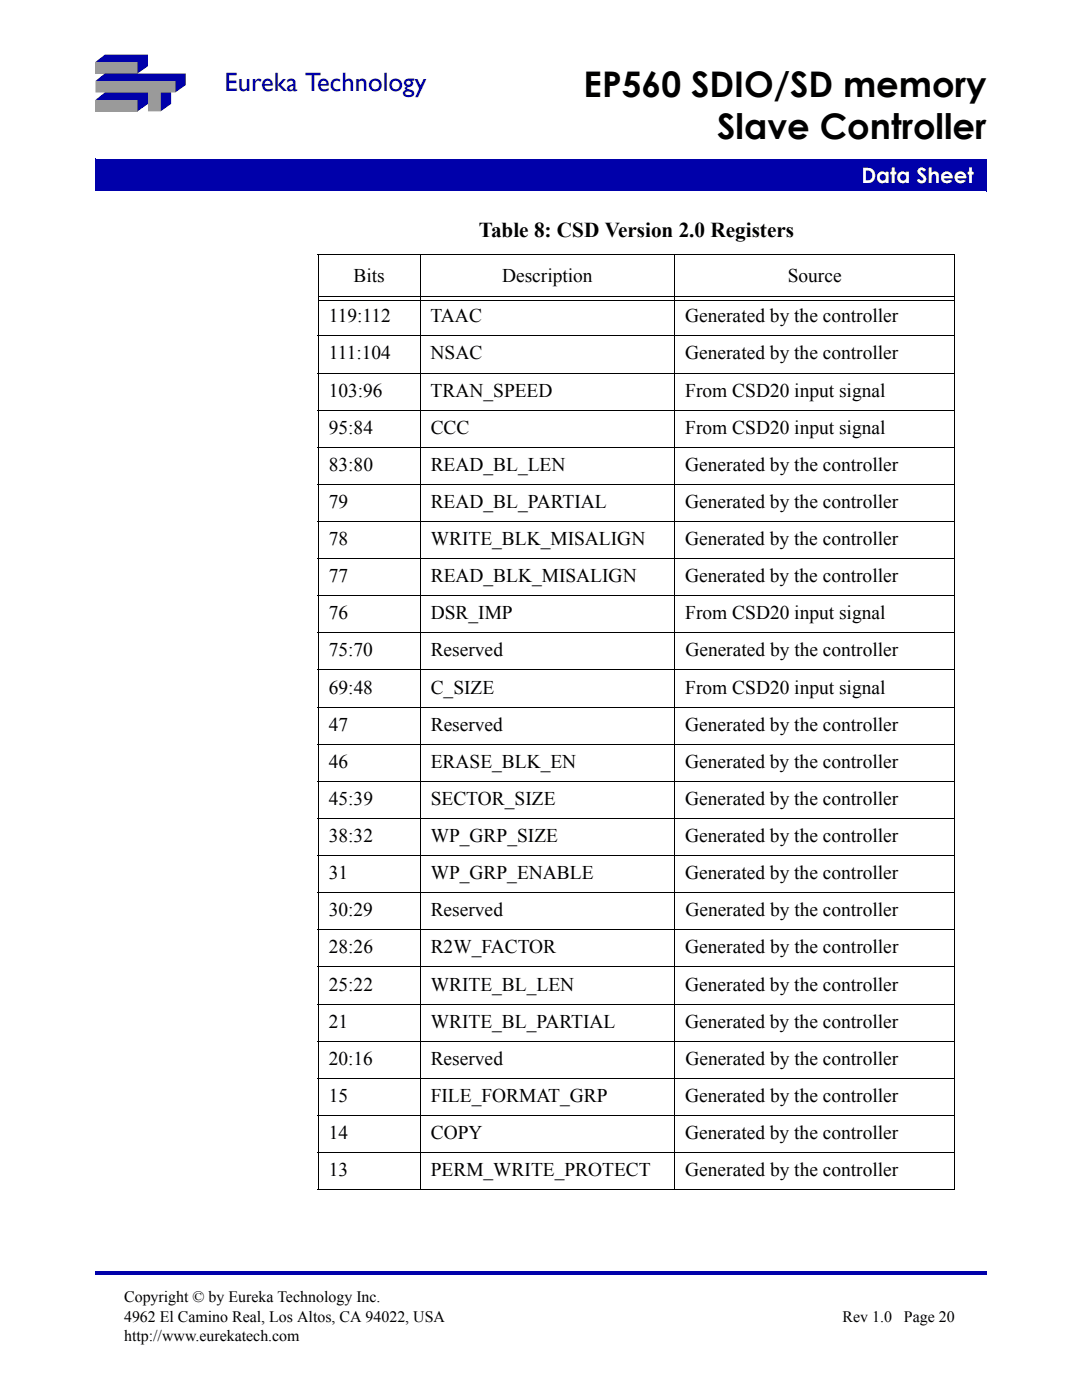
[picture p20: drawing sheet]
<svg xmlns="http://www.w3.org/2000/svg" width="216mm" height="279mm" viewBox="0 0 216 279" stroke-linecap="round" stroke-linejoin="round" font-family="sans-serif">
<defs><g id="words">
<g font-size="7">
<text x="116.5" y="19.3">EP560 SDIO/SD memory</text>
<text x="143.1" y="27.8">Slave Controller</text>
</g>
<text font-size="5.3" fill="#00a" x="44.8" y="18.2">Eureka Technology</text>
<text font-size="4.2" fill="#fff" x="171.9" y="36.5">Data Sheet</text>
<text font-size="4.2" x="95.5" y="47.3">Table 8: CSD Version 2.0 Registers</text>
<g font-size="3.9">
<text x="70.5" y="56.2">Bits</text>
<text x="100.2" y="56.2">Description</text>
<text x="157.2" y="56.2">Source</text>
<text x="65.6" y="64.3">119:112</text>
<text x="85.9" y="64.3">TAAC</text>
<text x="136.7" y="64.3">Generated by the controller</text>
<text x="65.6" y="71.7">111:104</text>
<text x="85.9" y="71.7">NSAC</text>
<text x="136.7" y="71.7">Generated by the controller</text>
<text x="65.6" y="79.1">103:96</text>
<text x="85.9" y="79.1">TRAN_SPEED</text>
<text x="136.7" y="79.1">From CSD20 input signal</text>
<text x="65.6" y="86.6">95:84</text>
<text x="85.9" y="86.6">CCC</text>
<text x="136.7" y="86.6">From CSD20 input signal</text>
<text x="65.6" y="94">83:80</text>
<text x="85.9" y="94">READ_BL_LEN</text>
<text x="136.7" y="94">Generated by the controller</text>
<text x="65.6" y="101.4">79</text>
<text x="85.9" y="101.4">READ_BL_PARTIAL</text>
<text x="136.7" y="101.4">Generated by the controller</text>
<text x="65.6" y="108.8">78</text>
<text x="85.9" y="108.8">WRITE_BLK_MISALIGN</text>
<text x="136.7" y="108.8">Generated by the controller</text>
<text x="65.6" y="116.2">77</text>
<text x="85.9" y="116.2">READ_BLK_MISALIGN</text>
<text x="136.7" y="116.2">Generated by the controller</text>
<text x="65.6" y="123.6">76</text>
<text x="85.9" y="123.6">DSR_IMP</text>
<text x="136.7" y="123.6">From CSD20 input signal</text>
<text x="65.6" y="131">75:70</text>
<text x="85.9" y="131">Reserved</text>
<text x="136.8" y="131">Generated by the controller</text>
<text x="65.6" y="138.4">69:48</text>
<text x="85.9" y="138.4">C_SIZE</text>
<text x="136.7" y="138.4">From CSD20 input signal</text>
<text x="65.6" y="145.8">47</text>
<text x="85.9" y="145.8">Reserved</text>
<text x="136.7" y="145.8">Generated by the controller</text>
<text x="65.6" y="153.2">46</text>
<text x="85.9" y="153.2">ERASE_BLK_EN</text>
<text x="136.7" y="153.2">Generated by the controller</text>
<text x="65.6" y="160.6">45:39</text>
<text x="85.9" y="160.6">SECTOR_SIZE</text>
<text x="136.7" y="160.6">Generated by the controller</text>
<text x="65.6" y="168">38:32</text>
<text x="85.9" y="168">WP_GRP_SIZE</text>
<text x="136.7" y="168">Generated by the controller</text>
<text x="65.6" y="175.5">31</text>
<text x="85.9" y="175.5">WP_GRP_ENABLE</text>
<text x="136.7" y="175.5">Generated by the controller</text>
<text x="65.6" y="182.9">30:29</text>
<text x="85.9" y="182.9">Reserved</text>
<text x="136.8" y="182.9">Generated by the controller</text>
<text x="65.6" y="190.3">28:26</text>
<text x="85.9" y="190.3">R2W_FACTOR</text>
<text x="136.7" y="190.3">Generated by the controller</text>
<text x="65.6" y="197.7">25:22</text>
<text x="85.9" y="197.7">WRITE_BL_LEN</text>
<text x="136.7" y="197.7">Generated by the controller</text>
<text x="65.6" y="205.1">21</text>
<text x="85.9" y="205.1">WRITE_BL_PARTIAL</text>
<text x="136.7" y="205.1">Generated by the controller</text>
<text x="65.6" y="212.5">20:16</text>
<text x="85.9" y="212.5">Reserved</text>
<text x="136.8" y="212.5">Generated by the controller</text>
<text x="65.6" y="219.9">15</text>
<text x="85.9" y="219.9">FILE_FORMAT_GRP</text>
<text x="136.7" y="219.9">Generated by the controller</text>
<text x="65.6" y="227.3">14</text>
<text x="85.9" y="227.3">COPY</text>
<text x="136.7" y="227.3">Generated by the controller</text>
<text x="65.6" y="234.7">13</text>
<text x="85.9" y="234.7">PERM_WRITE_PROTECT</text>
<text x="136.7" y="234.7">Generated by the controller</text>
</g>
<g font-size="3.2">
<text x="24.8" y="259.9">Copyright © by Eureka Technology Inc.</text>
<text x="24.8" y="263.8">4962 El Camino Real, Los Altos, CA 94022, USA</text>
<text x="168.1" y="263.7">Rev 1.0</text>
<text x="180.4" y="263.7">Page 20</text>
<text x="24.8" y="267.7">http://www.eurekatech.com</text>
</g>
</g></defs>
<g fill="#00a">
<path d="M19 253.7h177.8v.7h-177.8z"/>
<path d="M19 31.8h177.8v6.3h-177.8z"/>
</g>
<path d="M19 38.1h177.8M19 31.7v6.4M19 31.8h177.9M196.8 31.8v6.4" fill="none" stroke="#00a" stroke-width=".2"/>
<path d="M103.5 14.6h93.3v14h-93.3z" fill="#fff"/>
<g fill="#9a9a9a">
<path d="M19 12.4h8.4v2.3h-8.4z"/>
<path d="M19 19.9h8.4v2.3h-8.4z"/>
</g>
<path d="M19 16.2h16v2.3h-3v3.7h-2.5v-3.7h-10.5z" fill-rule="evenodd" fill="#9a9a9a"/>
<g fill="#00a">
<path d="M32 18.5h2.1v2.2l-2.1 1.5z"/>
<path d="M19 16.2l1.9-1.5h16.2v2.3l-2.1 1.5v-2.3z" fill-rule="evenodd"/>
<path d="M19 12.4l1.9-1.5h8.6v2.3l-2.1 1.5v-2.3z" fill-rule="evenodd"/>
<path d="M19 19.9l1.9-1.4h8.6v2.2l-2.1 1.5v-2.3z" fill-rule="evenodd"/>
</g>
<g fill="none" stroke="#000" stroke-width=".2">
<path d="M63.4 50.8h127.2M63.5 50.9v186.4M63.6 59.2h126.8M83.8 50.7v186.8M134.6 50.7v186.8M190.5 50.9v186.4M63.4 67h127.2M63.4 74.4h127.2M63.6 60h126.8M63.4 81.9h127.2M63.4 89.3h127.2M63.4 96.7h127.2"/>
<path d="M63.4 104.1h127.2M63.4 111.5h127.2M63.4 118.9h127.2M63.4 126.3h127.2M63.4 133.7h127.2M63.4 141.1h127.2M63.4 148.5h127.2M63.4 155.9h127.2M63.4 163.3h127.2M63.4 170.8h127.2M63.4 178.2h127.2M63.4 185.6h127.2"/>
<path d="M63.4 193h127.2M63.4 200.4h127.2M63.4 207.8h127.2M63.4 215.2h127.2M63.4 222.6h127.2M63.4 230h127.2M63.4 237.4h127.2"/>
</g>
<use href="#words"/>
</svg>
